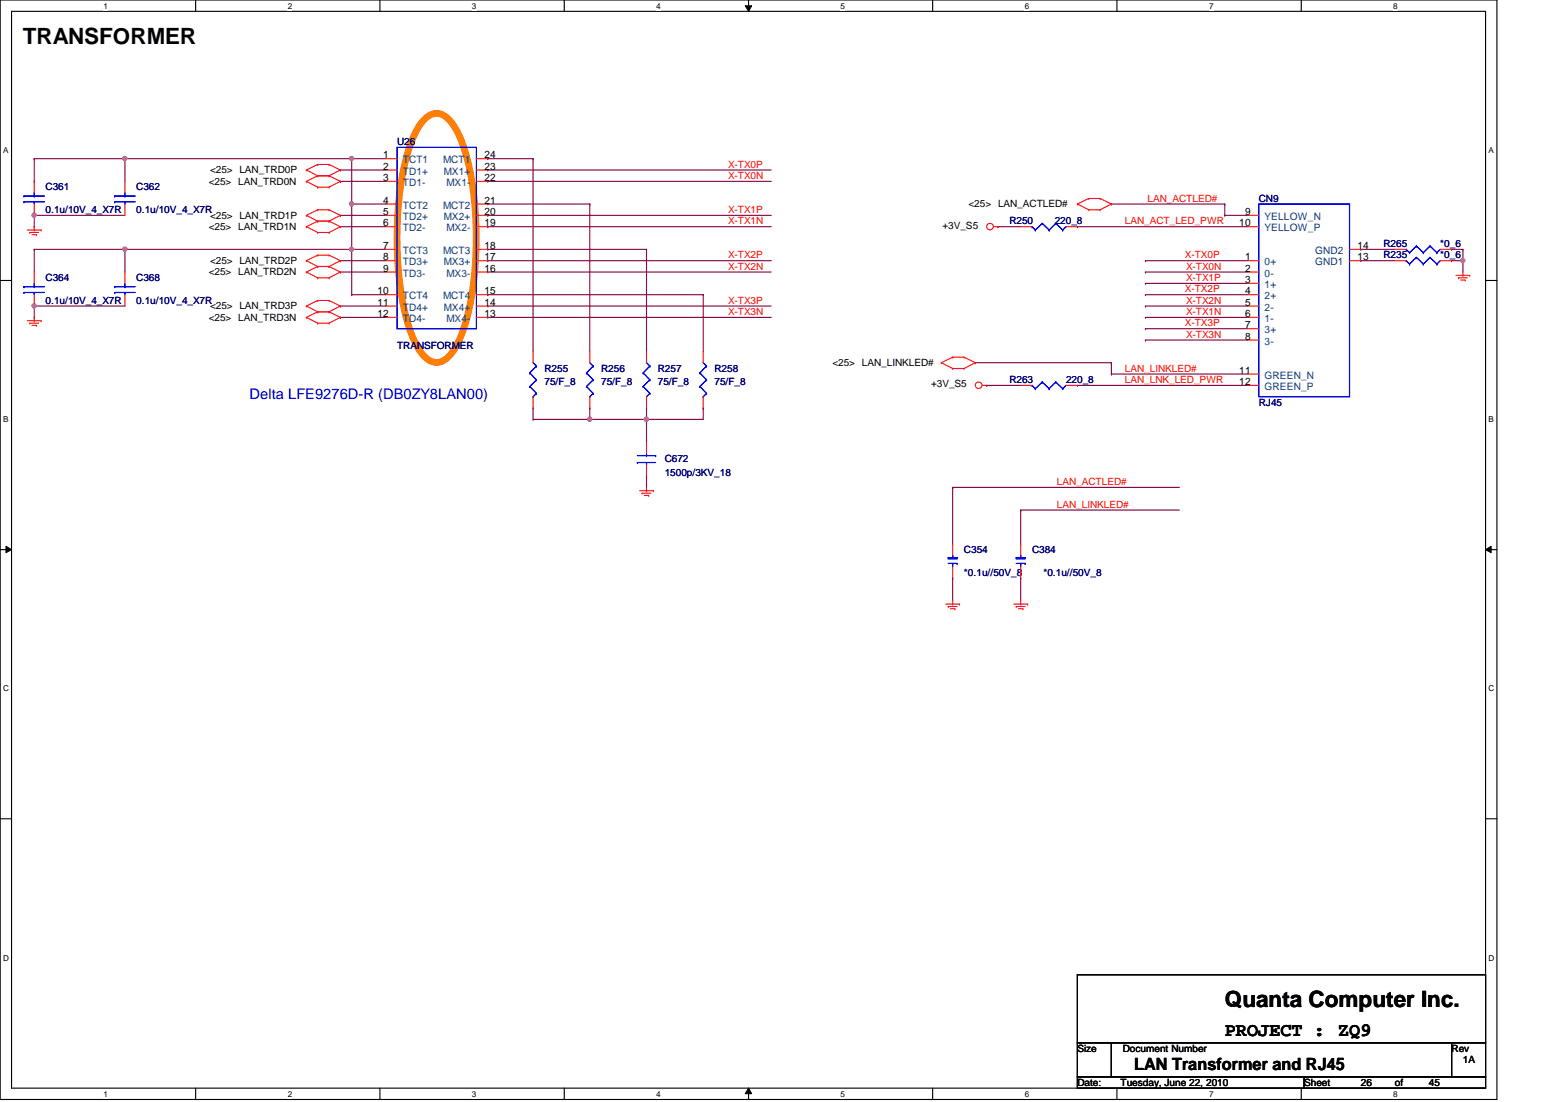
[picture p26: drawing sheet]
<svg xmlns="http://www.w3.org/2000/svg" width="297mm" height="210mm" viewBox="0 0 297 210" stroke-linecap="round" stroke-linejoin="round" font-family="sans-serif">
<defs><g id="words">
<g font-size="4.3">
<text x="4.4" y="8.3">TRANSFORMER</text>
<text x="233.2" y="191.8">Quanta Computer Inc.</text>
</g>
<text font-size="3.6" x="233.2" y="197.3">PROJECT : ZQ9</text>
<text font-size="3.2" x="215.9" y="203.8">LAN Transformer and RJ45</text>
<text font-size="2.8" fill="#00f" x="47.5" y="75.9">Delta LFE9276D-R (DB0ZY8LAN00)</text>
<g font-size="1.9" fill="#000080">
<text x="75.6" y="27.6">U26</text>
<text x="8.7" y="36.2">C361</text>
<text x="8.7" y="40.6">0.1u/10V_4_X7R</text>
<text x="25.9" y="36.2">C362</text>
<text x="25.9" y="40.6">0.1u/10V_4_X7R</text>
<text x="239.7" y="38.4">CN9</text>
<text x="192.2" y="42.7">R250</text>
<text x="200.8" y="42.7">220_8</text>
<text x="263.4" y="47">R265</text>
<text x="274.2" y="47">*0_6</text>
<text x="8.7" y="53.5">C364</text>
<text x="25.9" y="53.5">C368</text>
<text x="263.4" y="49.2">R235</text>
<text x="274.2" y="49.2">*0_6</text>
<text x="8.7" y="57.8">0.1u/10V_4_X7R</text>
<text x="25.9" y="57.8">0.1u/10V_4_X7R</text>
<text x="75.6" y="66.5">TRANSFORMER</text>
<text x="103.7" y="70.8">R255</text>
<text x="114.5" y="70.8">R256</text>
<text x="125.3" y="70.8">R257</text>
<text x="136.1" y="70.8">R258</text>
<text x="103.7" y="73.4">75/F_8</text>
<text x="114.5" y="73.4">75/F_8</text>
<text x="125.3" y="73.4">75/F_8</text>
<text x="136.1" y="73.4">75/F_8</text>
<text x="192.2" y="72.9">R263</text>
<text x="203" y="72.9">220_8</text>
<text x="239.7" y="77.3">RJ45</text>
<text x="126.6" y="88.1">C672</text>
<text x="126.6" y="90.6">1500p/3KV_18</text>
<text x="183.6" y="105.3">C354</text>
<text x="196.5" y="105.3">C384</text>
<text x="183.6" y="109.6">*0.1u//50V_8</text>
<text x="198.7" y="109.6">*0.1u//50V_8</text>
</g>
<g font-size="1.9">
<text x="39.7" y="35.2">&lt;25&gt; LAN_TRD0N</text>
<text x="40" y="33">&lt;25&gt; LAN_TRD0P</text>
<text x="73" y="30.2">1</text>
<text x="73" y="32.3">2</text>
<text x="73" y="34.5">3</text>
<text x="92.2" y="30.2">24</text>
<text x="92.2" y="32.3">23</text>
<text x="92.2" y="34.5">22</text>
<text x="40" y="41.7">&lt;25&gt; LAN_TRD1P</text>
<text x="73" y="38.8">4</text>
<text x="73" y="41">5</text>
<text x="92.2" y="41">20</text>
<text x="92.2" y="38.8">21</text>
<text x="184.4" y="39.5">&lt;25&gt; LAN_ACTLED#</text>
<text x="237.1" y="41">9</text>
<text x="39.7" y="43.8">&lt;25&gt; LAN_TRD1N</text>
<text x="73" y="47.5">7</text>
<text x="73" y="43.1">6</text>
<text x="92.2" y="47.5">18</text>
<text x="92.2" y="43.1">19</text>
<text x="179.4" y="43.6">+3V_S5</text>
<text x="236" y="43.1">10</text>
<text x="258.5" y="47.5">14</text>
<text x="39.7" y="52.5">&lt;25&gt; LAN_TRD2N</text>
<text x="40" y="50.3">&lt;25&gt; LAN_TRD2P</text>
<text x="73" y="49.6">8</text>
<text x="73" y="51.8">9</text>
<text x="92.2" y="51.8">16</text>
<text x="92.2" y="49.6">17</text>
<text x="237.1" y="53.9">3</text>
<text x="237.1" y="51.8">2</text>
<text x="237.1" y="49.6">1</text>
<text x="258.5" y="49.6">13</text>
<text x="40" y="58.9">&lt;25&gt; LAN_TRD3P</text>
<text x="71.9" y="56.1">10</text>
<text x="71.9" y="58.3">11</text>
<text x="92.2" y="58.3">14</text>
<text x="92.2" y="56.1">15</text>
<text x="237.1" y="56.1">4</text>
<text x="237.1" y="58.3">5</text>
<text x="39.7" y="61.1">&lt;25&gt; LAN_TRD3N</text>
<text x="71.9" y="60.4">12</text>
<text x="92.2" y="60.4">13</text>
<text x="237.1" y="64.7">8</text>
<text x="237.1" y="62.6">7</text>
<text x="237.1" y="60.4">6</text>
<text x="158.5" y="69.7">&lt;25&gt; LAN_LINKLED#</text>
<text x="236" y="71.2">11</text>
<text x="177.3" y="73.8">+3V_S5</text>
<text x="236" y="73.4">12</text>
<text x="205.1" y="200.3">Size</text>
<text x="213.8" y="200.3">Document Number</text>
<text x="276.4" y="200.3">Rev</text>
<text x="278.6" y="202.5">1A</text>
<text x="205.1" y="206.8">Date:</text>
<text x="213.4" y="206.8">Tuesday, June 22, 2010</text>
<text x="248.3" y="206.8">Sheet</text>
<text x="259.1" y="206.8">26</text>
<text x="265.6" y="206.8">of</text>
<text x="272.1" y="206.8">45</text>
</g>
<g font-size="1.9" fill="#004080">
<text x="76.7" y="31.1">TCT1</text>
<text x="76.7" y="33.3">TD1+</text>
<text x="76.7" y="35.4">TD1-</text>
<text x="84.4" y="31.1">MCT1</text>
<text x="84.5" y="33.3">MX1+</text>
<text x="85" y="35.4">MX1-</text>
<text x="76.7" y="39.8">TCT2</text>
<text x="76.7" y="41.9">TD2+</text>
<text x="84.4" y="39.8">MCT2</text>
<text x="84.5" y="41.9">MX2+</text>
<text x="240.8" y="41.9">YELLOW_N</text>
<text x="76.7" y="44.1">TD2-</text>
<text x="85" y="44.1">MX2-</text>
<text x="240.8" y="44.1">YELLOW_P</text>
<text x="76.7" y="48.4">TCT3</text>
<text x="76.7" y="50.5">TD3+</text>
<text x="76.7" y="52.7">TD3-</text>
<text x="84.4" y="48.4">MCT3</text>
<text x="84.5" y="50.5">MX3+</text>
<text x="85" y="52.7">MX3-</text>
<text x="240.8" y="52.7">0-</text>
<text x="240.8" y="50.5">0+</text>
<text x="250.4" y="50.5">GND1</text>
<text x="250.4" y="48.4">GND2</text>
<text x="76.7" y="57">TCT4</text>
<text x="76.7" y="59.2">TD4+</text>
<text x="84.4" y="57">MCT4</text>
<text x="84.5" y="59.2">MX4+</text>
<text x="240.8" y="57">2+</text>
<text x="240.8" y="59.2">2-</text>
<text x="240.8" y="54.9">1+</text>
<text x="76.7" y="61.3">TD4-</text>
<text x="85" y="61.3">MX4-</text>
<text x="240.8" y="65.7">3-</text>
<text x="240.8" y="63.5">3+</text>
<text x="240.8" y="61.3">1-</text>
<text x="240.8" y="72.1">GREEN_N</text>
<text x="240.8" y="74.3">GREEN_P</text>
</g>
<g font-size="1.9" fill="#f00">
<text x="138.6" y="32">X-TX0P</text>
<text x="138.6" y="34.1">X-TX0N</text>
<text x="138.6" y="40.6">X-TX1P</text>
<text x="218.5" y="38.4">LAN_ACTLED#</text>
<text x="138.6" y="42.8">X-TX1N</text>
<text x="214.2" y="42.8">LAN_ACT_LED_PWR</text>
<text x="138.6" y="51.4">X-TX2N</text>
<text x="138.6" y="49.2">X-TX2P</text>
<text x="225.6" y="49.2">X-TX0P</text>
<text x="225.8" y="51.4">X-TX0N</text>
<text x="225.8" y="53.6">X-TX1P</text>
<text x="138.6" y="57.9">X-TX3P</text>
<text x="225.6" y="55.7">X-TX2P</text>
<text x="225.8" y="57.9">X-TX2N</text>
<text x="138.6" y="60">X-TX3N</text>
<text x="225.6" y="62.2">X-TX3P</text>
<text x="225.8" y="60">X-TX1N</text>
<text x="225.8" y="64.3">X-TX3N</text>
<text x="214.2" y="70.8">LAN_LINKLED#</text>
<text x="214.2" y="73">LAN_LNK_LED_PWR</text>
<text x="201.2" y="92.4">LAN_ACTLED#</text>
<text x="201.2" y="96.7">LAN_LINKLED#</text>
</g>
<g font-size="1.6">
<text x="19.7" y="1.7">1</text>
<text x="54.8" y="1.7">2</text>
<text x="89.9" y="1.7">3</text>
<text x="125" y="1.7">4</text>
<text x="160.1" y="1.7">5</text>
<text x="195.1" y="1.7">6</text>
<text x="230.2" y="1.7">7</text>
<text x="265.3" y="1.7">8</text>
<text x=".6" y="29.2">A</text>
<text x="283.4" y="29.2">A</text>
<text x=".6" y="80.4">B</text>
<text x="283.4" y="80.4">B</text>
<text x=".6" y="131.7">C</text>
<text x="283.4" y="131.7">C</text>
<text x=".6" y="183">D</text>
<text x="283.4" y="183">D</text>
<text x="19.7" y="208.9">1</text>
<text x="54.8" y="208.9">2</text>
<text x="89.9" y="208.9">3</text>
<text x="125" y="208.9">4</text>
<text x="160.1" y="208.9">5</text>
<text x="195.1" y="208.9">6</text>
<text x="230.2" y="208.9">7</text>
<text x="265.3" y="208.9">8</text>
</g>
</g></defs>
<path d="M0 0h285v209.4h-285zM2.2 2.2h280.7v205.1h-280.7z" fill="none" stroke="#000" stroke-width=".21"/>
<g fill="#fff">
<path d="M19.7 .3h.9v1.7h-.9z"/>
<path d="M19.7 207.5h.9v1.8h-.9z"/>
</g>
<path d="M37.3 0v2.2M37.3 207.3v2.1" fill="none" stroke="#000" stroke-width=".21"/>
<g fill="#fff">
<path d="M54.8 .3h.8v1.7h-.8z"/>
<path d="M54.8 207.5h.8v1.8h-.8z"/>
</g>
<path d="M72.3 0v2.2M72.3 207.3v2.1" fill="none" stroke="#000" stroke-width=".21"/>
<g fill="#fff">
<path d="M89.9 .3h.8v1.7h-.8z"/>
<path d="M89.9 207.5h.8v1.8h-.8z"/>
</g>
<path d="M107.4 0v2.2M107.4 207.3v2.1" fill="none" stroke="#000" stroke-width=".21"/>
<g fill="#fff">
<path d="M125 .3h.8v1.7h-.8z"/>
<path d="M125 207.5h.8v1.8h-.8z"/>
</g>
<path d="M142.5 0v2.2M142.5 207.3v2.1" fill="none" stroke="#000" stroke-width=".21"/>
<path d="M141.9 1.1h1.2l-.6 1.1zM142.5 207.3l.6 1h-1.2z" fill="#000"/>
<path d="M141.9 1.1h1.2l-.6 1.1zM142.5 207.3l.6 1h-1.2z" fill="none" stroke="#000" stroke-width=".19"/>
<g fill="#fff">
<path d="M160.1 .3h.8v1.7h-.8z"/>
<path d="M160.1 207.5h.8v1.8h-.8z"/>
</g>
<path d="M177.6 0v2.2M177.6 207.3v2.1" fill="none" stroke="#000" stroke-width=".21"/>
<g fill="#fff">
<path d="M195.1 .3h.9v1.7h-.9z"/>
<path d="M195.1 207.5h.9v1.8h-.9z"/>
</g>
<path d="M212.7 0v2.2M212.7 207.3v2.1" fill="none" stroke="#000" stroke-width=".21"/>
<g fill="#fff">
<path d="M230.2 .3h.9v1.7h-.9z"/>
<path d="M230.2 207.5h.9v1.8h-.9z"/>
</g>
<path d="M247.8 0v2.2M247.8 207.3v2.1" fill="none" stroke="#000" stroke-width=".21"/>
<g fill="#fff">
<path d="M265.3 .3h.8v1.7h-.8z"/>
<path d="M265.3 207.5h.8v1.8h-.8z"/>
<path d="M.6 27.8h1v1.7h-1z"/>
<path d="M283.4 27.8h1v1.7h-1z"/>
<path d="M.6 79h1v1.8h-1z"/>
<path d="M283.4 79h1v1.8h-1z"/>
</g>
<path d="M0 53.4h2.2M282.9 53.4h2.1" fill="none" stroke="#000" stroke-width=".21"/>
<g fill="#fff">
<path d="M.6 130.3h1.1v1.7h-1.1z"/>
<path d="M283.4 130.3h1.1v1.7h-1.1z"/>
</g>
<path d="M0 104.7h2.2M282.9 104.7h2.1" fill="none" stroke="#000" stroke-width=".21"/>
<path d="M1.1 104.1l1.1 .6-1.1 .6zM282.9 104.7l1-.6v1.2z" fill="#000"/>
<path d="M1.1 104.1l1.1 .6-1.1 .6zM282.9 104.7l1-.6v1.2z" fill="none" stroke="#000" stroke-width=".19"/>
<g fill="#fff">
<path d="M.6 181.6h1.1v1.7h-1.1z"/>
<path d="M283.4 181.6h1.1v1.7h-1.1z"/>
</g>
<path d="M0 156h2.2M282.9 156h2.1" fill="none" stroke="#000" stroke-width=".21"/>
<g fill="none" stroke="#800040" stroke-width=".21">
<path d="M218.1 56.1h.1M218.1 58.3h.1M218.1 51.8h.1M218.1 49.7h.1M218.1 54h.1M218.1 56.1h19.4M218.1 58.3h19.4M218.1 51.8h19.4M218.1 49.7h19.4M218.1 54h19.4M276.4 49.7h.1M276.4 49.7h2.1"/>
<path d="M278.5 49.7h.1M278.5 49.7v2.1M218.1 60.5h.1M218.1 64.8h.1M218.1 62.6h.1M218.1 60.5h19.4M218.1 64.8h19.4M218.1 62.6h19.4M181.4 92.8h.1M181.4 92.8v10.8M181.4 92.8h43.2M194.3 97.2h.1"/>
<path d="M194.3 97.2h30.3M194.3 97.2v6.4M181.4 110.1h.1M181.4 110.1v4.3M194.3 110.1h.1M194.3 110.1v4.3"/>
</g>
<circle cx="278.5" cy="49.6" r=".4" fill="#f0f"/>
<circle cx="278.5" cy="49.6" r=".4" fill="none" stroke="#f0f" stroke-width=".21"/>
<g fill="none" stroke="#800040" stroke-width=".21">
<path d="M64.8 32.4h.1M64.8 34.5h.1M64.8 32.4h8.6M64.8 34.5h8.6M67 30.2h.1M67 38.9h.1M67 30.2h6.4M67 38.9h6.4M67 30.2v8.7M92.9 30.2h.1M92.9 38.9h.1M92.9 30.2h8.6"/>
<path d="M92.9 38.9h19.4M101.5 30.2h.1M101.5 30.2v36.7M112.3 38.9h.1M112.3 38.9v28M233.2 38.9h.1M233.2 38.9v2.1M64.8 43.2h.1M64.8 41h.1M64.8 41h8.6M64.8 43.2h8.6M67 56.1h.1"/>
<path d="M67 47.5h.1M67 56.1h6.4M67 47.5v8.6M92.9 47.5h.1M92.9 56.1h.1M92.9 47.5h30.2M92.9 56.1h41M123.1 47.5h.1M123.1 47.5v19.4M133.9 56.1h.1M133.9 56.1v10.8M205.1 43.2h.1"/>
<path d="M205.1 43.2h32.4M233.2 41h.1M233.2 41h4.3M259.1 47.5h.1M259.1 49.7h.1M259.1 47.5h6.5M259.1 49.7h6.5M276.4 47.5h.1M276.4 47.5h2.1M278.5 47.5h.1M278.5 47.5v2.2M185.7 69.1h.1"/>
<path d="M185.7 69.1h25.9M187.9 73.4h.1M187.9 73.4h6.4M205.1 73.4h.1M205.1 73.4h32.4M211.6 69.1h.1M211.6 71.2h.1M211.6 69.1v2.1M211.6 71.2h25.9"/>
</g>
<circle cx="66.9" cy="38.8" r=".4" fill="#f0f"/>
<circle cx="66.9" cy="38.8" r=".4" fill="none" stroke="#f0f" stroke-width=".21"/>
<circle cx="66.9" cy="30.2" r=".4" fill="#f0f"/>
<circle cx="66.9" cy="30.2" r=".4" fill="none" stroke="#f0f" stroke-width=".21"/>
<path d="M67 47.5h.1M67 47.5h6.4" fill="none" stroke="#800040" stroke-width=".21"/>
<circle cx="66.9" cy="47.5" r=".4" fill="#f0f"/>
<circle cx="66.9" cy="47.5" r=".4" fill="none" stroke="#f0f" stroke-width=".21"/>
<g fill="none" stroke="#800040" stroke-width=".21">
<path d="M67 38.9h.1M67 38.9v8.6M92.9 32.4h.1M92.9 34.5h.1M92.9 32.4h54M92.9 34.5h54M64.8 58.3h.1M64.8 51.8h.1M64.8 49.7h.1M64.8 58.3h8.6M64.8 51.8h8.6M64.8 49.7h8.6"/>
<path d="M92.9 51.8h.1M92.9 41h.1M92.9 58.3h.1M92.9 43.2h.1M92.9 49.7h.1M92.9 58.3h54M92.9 51.8h54M92.9 49.7h54M92.9 41h54M92.9 43.2h54M64.8 60.5h.1M64.8 60.5h8.6"/>
<path d="M92.9 60.5h.1M92.9 60.5h54M123.1 79.9h.1M123.1 79.9h10.8"/>
</g>
<circle cx="123.1" cy="79.9" r=".4" fill="#f0f"/>
<circle cx="123.1" cy="79.9" r=".4" fill="none" stroke="#f0f" stroke-width=".21"/>
<path d="M112.3 79.9h.1M112.3 79.9h10.8M133.9 77.7h.1M133.9 77.7v2.2" fill="none" stroke="#800040" stroke-width=".21"/>
<circle cx="123.1" cy="79.9" r=".4" fill="#f0f"/>
<circle cx="123.1" cy="79.9" r=".4" fill="none" stroke="#f0f" stroke-width=".21"/>
<circle cx="112.3" cy="79.9" r=".4" fill="#f0f"/>
<circle cx="112.3" cy="79.9" r=".4" fill="none" stroke="#f0f" stroke-width=".21"/>
<g fill="none" stroke="#800040" stroke-width=".21">
<path d="M6.5 34.5h.1M6.5 30.2v4.3M23.8 30.2h.1M23.8 30.2h43.2M23.8 30.2v4.3M101.5 77.7h.1M101.5 79.9h.1M101.5 77.7v2.2M112.3 77.7h.1M112.3 77.7v2.2h-10.8M123.1 77.7h.1M123.1 79.9h.1"/>
<path d="M123.1 77.7v6.5M123.1 90.7h.1M123.1 90.7v2.1"/>
</g>
<circle cx="23.8" cy="30.2" r=".4" fill="#f0f"/>
<circle cx="23.8" cy="30.2" r=".4" fill="none" stroke="#f0f" stroke-width=".21"/>
<path d="M6.5 30.2h.1M6.5 30.2h17.3M6.5 47.5h.1M6.5 47.5v4.3M6.5 47.5h17.3M23.8 47.5h.1" fill="none" stroke="#800040" stroke-width=".21"/>
<circle cx="23.8" cy="47.5" r=".4" fill="#f0f"/>
<circle cx="23.8" cy="47.5" r=".4" fill="none" stroke="#f0f" stroke-width=".21"/>
<path d="M6.5 41h.1M6.5 41h17.3M23.8 47.5h.1M23.8 47.5v4.3M23.8 47.5h43.2M67 47.5h.1" fill="none" stroke="#800040" stroke-width=".21"/>
<circle cx="6.5" cy="41" r=".4" fill="#f0f"/>
<circle cx="6.5" cy="41" r=".4" fill="none" stroke="#f0f" stroke-width=".21"/>
<path d="M6.5 43.2h.1M6.5 58.3h.1M6.5 41v2.2M6.5 58.3v2.2M6.5 58.3h17.3M6.5 60.5h.1" fill="none" stroke="#800040" stroke-width=".21"/>
<circle cx="6.5" cy="58.3" r=".4" fill="#f0f"/>
<circle cx="6.5" cy="58.3" r=".4" fill="none" stroke="#f0f" stroke-width=".21"/>
<path d="M211.6 38.9h.1M211.6 38.9h21.6M190 43.2h.1M190 43.2h4.3" fill="none" stroke="#800040" stroke-width=".21"/>
<g fill="none" stroke="#f00" stroke-width=".21">
<path d="M58.3 32.4h.1M58.3 34.5h.1M58.3 32.4l2.2 1.1M58.3 34.5l2.2 1.1M60.5 40h.1M60.5 31.3h.1M60.5 33.5h.1M60.5 35.6h.1M60.5 40l-2.2 1M60.5 40h2.1M60.5 31.3l-2.2 1.1M60.5 31.3h2.1"/>
<path d="M60.5 33.5h2.1M60.5 33.5l-2.2 1M60.5 35.6h2.1M62.6 40h.1M62.6 31.3h.1M62.6 33.5h.1M62.6 35.6h.1M62.6 40l2.2 1M62.6 31.3l2.2 1.1M62.6 33.5l2.2 1M64.8 32.4h.1M64.8 34.5h.1"/>
<path d="M64.8 32.4l-2.2 1.1M64.8 34.5l-2.2 1.1M73.4 30.2h2.2M73.4 38.9h2.2M73.4 32.4h2.2M73.4 34.5h2.2M90.7 30.2h2.2M90.7 38.9h2.2M90.7 32.4h2.2M90.7 34.5h2.2M205.1 38.9h.1M205.1 38.9l2.2 1.1"/>
<path d="M207.3 37.8h.1M207.3 40h.1M207.3 40h2.2M207.3 37.8l-2.2 1.1M207.3 37.8h2.2M209.5 37.8h.1M209.5 40h.1M209.5 37.8l2.1 1.1M211.6 38.9h.1M211.6 38.9l-2.1 1.1M5.2 43.8h2.6M5.7 44.3h.1"/>
<path d="M5.7 44.3h1.7M6.1 44.7h.8M6.5 43.8h.1M6.5 43.2v.6M6.9 44.7h.1M7.8 43.8h.1M23.8 51.8v2.2M23.8 56.1v2.2M58.3 51.8h.1M58.3 49.7h.1M58.3 43.2h.1M58.3 41h.1"/>
<path d="M58.3 58.3h.1M58.3 51.8l2.2 1.1M58.3 49.7l2.2 1.1M58.3 43.2l2.2 1.1M58.3 41l2.2 1.1M58.3 58.3l2.2 1.1M60.5 50.8h.1M60.5 52.9h.1M60.5 48.6h.1M60.5 42.1h.1M60.5 44.3h.1M60.5 57.2h.1"/>
<path d="M60.5 59.4h.1M60.5 50.8l-2.2 1M60.5 50.8h2.1M60.5 52.9h2.1M60.5 48.6l-2.2 1.1M60.5 48.6h2.1M60.5 42.1l-2.2 1.1M60.5 42.1h2.1M60.5 44.3h2.1M60.5 57.2l-2.2 1.1M60.5 57.2h2.1M60.5 59.4h2.1"/>
<path d="M60.5 59.4l-2.2 1.1M62.6 50.8h.1M62.6 52.9h.1M62.6 48.6h.1M62.6 42.1h.1M62.6 44.3h.1M62.6 57.2h.1M62.6 59.4h.1M62.6 50.8l2.2 1M62.6 48.6l2.2 1.1M62.6 42.1l2.2 1.1M62.6 57.2l2.2 1.1"/>
<path d="M62.6 59.4l2.2 1.1M64.8 51.8h.1M64.8 49.7h.1M64.8 43.2h.1M64.8 41h.1M64.8 58.3h.1M64.8 51.8l-2.2 1.1M64.8 49.7l-2.2 1.1M64.8 43.2l-2.2 1.1M64.8 41l-2.2 1.1M64.8 58.3l-2.2 1.1M73.4 43.2h2.2"/>
<path d="M73.4 49.7h2.2M73.4 47.5h2.2M73.4 56.1h2.2M73.4 41h2.2M73.4 51.8h2.2M73.4 58.3h2.2M90.7 43.2h2.2M90.7 49.7h2.2M90.7 47.5h2.2M90.7 56.1h2.2M90.7 41h2.2M90.7 51.8h2.2"/>
<path d="M90.7 58.3h2.2M189.2 43.2h.8M190 43.2h.1M194.3 43.2h2.2M203 43.2h2.1M265.6 49.7h2.2M274.2 49.7h2.2M277.2 52.5h2.7M277.7 52.9h.1M277.7 52.9h1.7M278.1 53.3h.9M278.5 52.5h.1"/>
<path d="M278.5 51.8v.7M279 53.3h.1M279.9 52.5h.1M5.2 61.1h2.6M5.7 61.6h.1M5.7 61.6h1.7M6.1 62h.8M6.5 61.1h.1M6.5 60.5v.6M6.9 62h.1M7.8 61.1h.1M58.3 60.5h.1"/>
<path d="M58.3 60.5l2.2 1.1M60.5 61.6h.1M60.5 61.6h2.1M62.6 61.6h.1M64.8 60.5h.1M64.8 60.5l-2.2 1.1M73.4 60.5h2.2M90.7 60.5h2.2M101.5 66.9v2.2M101.5 75.6v2.1M123.1 66.9v2.2M123.1 75.6v2.1"/>
<path d="M133.9 66.9v2.2M133.9 75.6v2.1M179.2 69.1h.1M179.2 69.1l2.2 1.1M181.4 68h.1M181.4 70.2h.1M181.4 68l-2.2 1.1M181.4 68h2.2M181.4 70.2h2.2M183.6 68h.1M183.6 70.2h.1M183.6 68l2.1 1.1"/>
<path d="M185.7 69.1h.1M185.7 69.1l-2.1 1.1M187 73.4h.9M187.9 73.4h.1M121.8 93.5h2.6M122.3 93.9h.1M122.3 93.9h1.6M122.7 94.4h.8M123.1 93.5h.1M123.1 92.8v.7M123.5 94.4h.1M124.4 93.5h.1"/>
<path d="M180.1 115.1h2.6M180.5 115.5h.1M180.5 115.5h1.7M181 116h.8M181.4 115.1h.1M181.4 114.4v.7M181.8 116h.1M182.7 115.1h.1M193 115.1h2.7M193.5 115.5h.1M193.5 115.5h1.7M193.9 116h.9"/>
<path d="M194.3 115.1h.1M194.3 114.4v.7M194.8 116h.1M195.7 115.1h.1"/>
<circle cx="188.5" cy="43.2" r=".63"/>
<circle cx="186.4" cy="73.4" r=".63"/>
</g>
<path d="M205.1 185.7h77.8v12.9h-77.8zM205.1 198.6h6.5v6.5h-6.5zM211.6 198.6h64.8v6.5h-64.8zM276.4 198.6h6.5v6.5h-6.5zM205.1 205.1h43.2v2.2h-43.2zM248.3 205.1h34.6v2.2h-34.6z" fill="none" stroke="#000" stroke-width=".21"/>
<path d="M80.9 22.7a2.89 2.89 0 0 1 4.5 0 17.1 17.1 0 0 1 3.5 7.5 65.7 65.7 0 0 1-.4 31.9 12.2 12.2 0 0 1-3.8 6.5 3.1 3.1 0 0 1-4.3-1.2 26 26 0 0 1-4-11.4 66.8 66.8 0 0 1 1.4-27.5 15.4 15.4 0 0 1 3.1-5.8z" fill="none" stroke="#ff8000" stroke-width="1.3"/>
<g fill="none" stroke="#00f" stroke-width=".21">
<path d="M75.6 28.1h15.1v34.5h-15.1zM21.8 54.6h.1M21.8 55.7h.1M21.8 54.6h3.9M21.8 55.7h3.9M23.8 55.7h.1M23.8 54.6h.1M23.8 54v.6M23.8 55.7v.4M196.5 43.2h.1M196.5 43.2l.6 .6M197.1 43.8h.1"/>
<path d="M198.5 42.5h.1M198.5 42.5l1.3 1.3M198.5 42.5l-1.4 1.3M199.8 43.8h.1M201 42.5h.1M201 42.5l1.3 1.3M201 42.5l-1.2 1.3M202.3 43.8h.1M203 43.2l-.7 .6M267.8 49.7h.1M267.8 49.7l.6 .6M268.4 50.3h.1"/>
<path d="M269.7 49h.1M269.7 49l1.3 1.3M269.7 49l-1.3 1.3M271 50.3h.1M272.3 49h.1M272.3 49l1.3 1.3M272.3 49l-1.3 1.3M273.6 50.3h.1M274.2 49.7l-.6 .6M100.9 71h.1M100.9 73.6h.1M100.9 71l1.2 1.3"/>
<path d="M100.9 73.6l1.2 1.3M101.5 75.6h.1M101.5 69.1l.6 .6M102.1 69.7h.1M102.1 72.3h.1M102.1 74.9h.1M102.1 69.7l-1.2 1.3M102.1 72.3l-1.2 1.3M102.1 74.9l-.6 .7M122.5 71h.1M122.5 73.6h.1M122.5 71l1.2 1.3"/>
<path d="M122.5 73.6l1.2 1.3M123.1 75.6h.1M123.1 69.1l.6 .6M123.7 69.7h.1M123.7 72.3h.1M123.7 74.9h.1M123.7 69.7l-1.2 1.3M123.7 72.3l-1.2 1.3M123.7 74.9l-.6 .7M133.3 71h.1M133.3 73.6h.1M133.3 71l1.2 1.3"/>
<path d="M133.3 73.6l1.2 1.3M133.9 75.6h.1M133.9 69.1l.6 .6M134.5 69.7h.1M134.5 72.3h.1M134.5 74.9h.1M134.5 69.7l-1.2 1.3M134.5 72.3l-1.2 1.3M134.5 74.9l-.6 .7M180.5 107.3h1.7M181.4 107.3h.1M181.4 105.8h.1"/>
<path d="M181.4 105.8v.4M181.4 107.3v.6M182.2 107.3h.1"/>
</g>
<path d="M180.5 106.2h1.7v.2h-1.7z" fill-rule="evenodd" fill="#00f"/>
<path d="M180.5 106.2h1.7v.2h-1.7zM180.5 107.3h1.7M181.4 107.3h.1M181.4 105.8h.1M181.4 105.8v.4M181.4 107.3v.6M182.2 107.3h.1" fill="none" stroke="#00f" stroke-width=".21"/>
<path d="M180.5 106.2h1.7v.2h-1.7z" fill-rule="evenodd" fill="#00f"/>
<g fill="none" stroke="#00f" stroke-width=".21">
<path d="M4.6 37.3h.1M4.6 38.4h.1M4.6 37.3h3.9M4.6 38.4h3.9M6.5 38.4h.1M6.5 37.3h.1M6.5 36.7v.6M6.5 38.4v.5M267.8 47.5h.1M267.8 47.5l.6 .6M268.4 48.1h.1M269.7 46.9h.1"/>
<path d="M269.7 46.9l1.3 1.2M269.7 46.9l-1.3 1.2M271 48.1h.1M272.3 46.9h.1M272.3 46.9l1.3 1.2M272.3 46.9l-1.3 1.2M273.6 48.1h.1M274.2 47.5l-.6 .6M111.7 71h.1M111.7 73.6h.1M111.7 71l1.2 1.3M111.7 73.6l1.2 1.3"/>
<path d="M112.3 75.6h.1M112.3 69.1l.6 .6M112.9 69.7h.1M112.9 72.3h.1M112.9 74.9h.1M112.9 69.7l-1.2 1.3M112.9 72.3l-1.2 1.3M112.9 74.9l-.6 .7M196.5 73.4h.1M196.5 73.4l.6 .6M197.1 74h.1M198.5 72.8h.1"/>
<path d="M198.5 72.8l1.3 1.2M198.5 72.8l-1.4 1.2M199.8 74h.1M201 72.8h.1M201 72.8l1.3 1.2M201 72.8l-1.2 1.2M202.3 74h.1M203 73.4l-.7 .6M121.4 88.1h.1M121.4 88.1h3.4M121.4 86.8h3.4M123.1 86.8h.1"/>
<path d="M123.1 88.1h.1M123.1 86.4v.4M123.1 88.1v.4M124.8 86.8h.1M180.5 106.2h1.7v.2h-1.7zM193.5 107.3h1.7M194.3 107.3h.1M194.3 105.8h.1M194.3 105.8v.4M194.3 107.3v.6M195.2 107.3h.1"/>
</g>
<path d="M6.5 34.5v2.2M6.5 38.9v2.1M265.6 47.5h2.2M274.2 47.5h2.2M112.3 66.9v2.2M112.3 75.6v2.1M194.3 73.4h2.2M203 73.4h2.1M123.1 84.2v2.2M123.1 88.5v2.2M181.4 103.6v2.2M181.4 107.9v2.2" fill="none" stroke="#f00" stroke-width=".21"/>
<path d="M193.5 106.2h1.7v.2h-1.7z" fill-rule="evenodd" fill="#00f"/>
<path d="M193.5 106.2h1.7v.2h-1.7zM193.5 107.3h1.7M194.3 107.3h.1M194.3 105.8h.1M194.3 105.8v.4M194.3 107.3v.6M195.2 107.3h.1" fill="none" stroke="#00f" stroke-width=".21"/>
<path d="M193.5 106.2h1.7v.2h-1.7z" fill-rule="evenodd" fill="#00f"/>
<g fill="none" stroke="#00f" stroke-width=".21">
<path d="M21.8 37.3h.1M21.8 38.4h.1M21.8 37.3h3.9M21.8 38.4h3.9M23.8 38.4h.1M23.8 37.3h.1M23.8 36.7v.6M23.8 38.4v.5M239.7 38.9h17.3v36.7h-17.3zM4.6 54.6h.1M4.6 55.7h.1M4.6 54.6h3.9"/>
<path d="M4.6 55.7h3.9M6.5 55.7h.1M6.5 54.6h.1M6.5 54v.6M6.5 55.7v.4M193.5 106.2h1.7v.2h-1.7z"/>
</g>
<g fill="none" stroke="#f00" stroke-width=".21">
<path d="M23.8 34.5v2.2M23.8 38.9v2.1M6.5 51.8v2.2M6.5 56.1v2.2M237.5 56.1h2.2M237.5 58.3h2.2M237.5 54h2.2M237.5 51.8h2.2M237.5 49.7h2.2M237.5 41h2.2M237.5 43.2h2.2M257 49.7h2.1"/>
<path d="M257 47.5h2.1M237.5 71.2h2.2M237.5 73.4h2.2M237.5 64.8h2.2M237.5 62.6h2.2M237.5 60.5h2.2M194.3 103.6v2.2M194.3 107.9v2.2"/>
</g>
<circle cx="278.5" cy="49.6" r=".4" fill="#f0f"/>
<circle cx="278.5" cy="49.6" r=".4" fill="none" stroke="#f0f" stroke-width=".21"/>
<circle cx="66.9" cy="38.8" r=".4" fill="#f0f"/>
<circle cx="66.9" cy="38.8" r=".4" fill="none" stroke="#f0f" stroke-width=".21"/>
<circle cx="66.9" cy="30.2" r=".4" fill="#f0f"/>
<circle cx="66.9" cy="30.2" r=".4" fill="none" stroke="#f0f" stroke-width=".21"/>
<circle cx="66.9" cy="47.5" r=".4" fill="#f0f"/>
<circle cx="66.9" cy="47.5" r=".4" fill="none" stroke="#f0f" stroke-width=".21"/>
<circle cx="123.1" cy="79.9" r=".4" fill="#f0f"/>
<circle cx="123.1" cy="79.9" r=".4" fill="none" stroke="#f0f" stroke-width=".21"/>
<circle cx="123.1" cy="79.9" r=".4" fill="#f0f"/>
<circle cx="123.1" cy="79.9" r=".4" fill="none" stroke="#f0f" stroke-width=".21"/>
<circle cx="112.3" cy="79.9" r=".4" fill="#f0f"/>
<circle cx="112.3" cy="79.9" r=".4" fill="none" stroke="#f0f" stroke-width=".21"/>
<circle cx="23.8" cy="30.2" r=".4" fill="#f0f"/>
<circle cx="23.8" cy="30.2" r=".4" fill="none" stroke="#f0f" stroke-width=".21"/>
<circle cx="23.8" cy="47.5" r=".4" fill="#f0f"/>
<circle cx="23.8" cy="47.5" r=".4" fill="none" stroke="#f0f" stroke-width=".21"/>
<circle cx="6.5" cy="41" r=".4" fill="#f0f"/>
<circle cx="6.5" cy="41" r=".4" fill="none" stroke="#f0f" stroke-width=".21"/>
<circle cx="6.5" cy="58.3" r=".4" fill="#f0f"/>
<circle cx="6.5" cy="58.3" r=".4" fill="none" stroke="#f0f" stroke-width=".21"/>
<use href="#words"/>
</svg>
